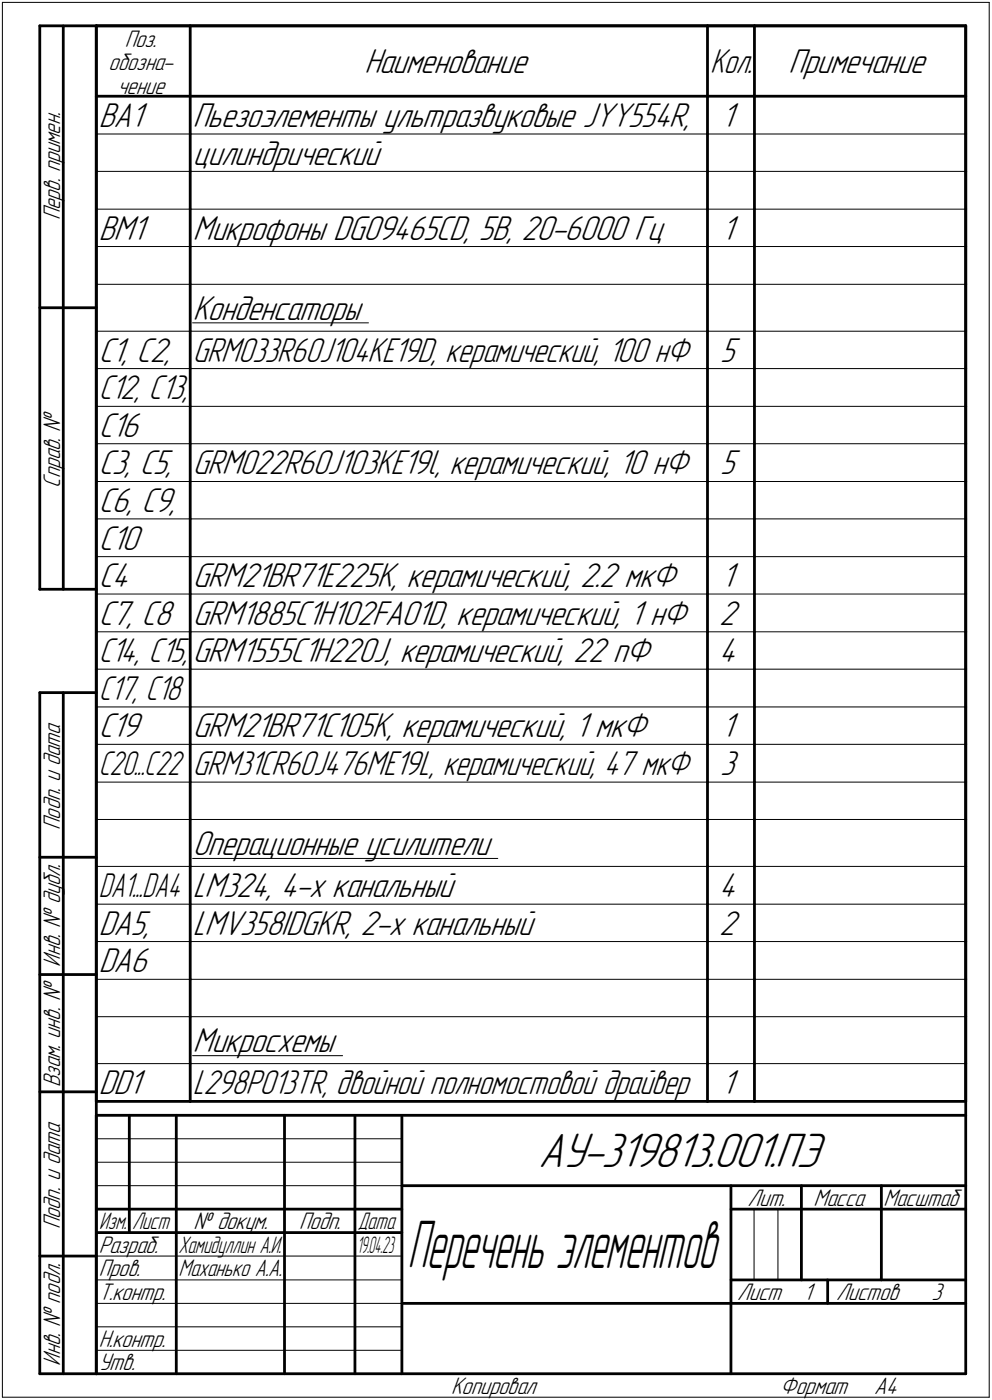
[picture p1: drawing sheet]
<svg xmlns="http://www.w3.org/2000/svg" width="211mm" height="298mm" viewBox="0 0 211 298" stroke-linecap="round" stroke-linejoin="round" font-family="sans-serif">
<defs><g id="words">
<text font-size="15" x="86.7" y="270.1">Перечень элементов</text>
<text font-size="10.9" x="114.6" y="248.5">АУ-319813.001.ПЭ</text>
<g font-size="7.8">
<text x="77.5" y="15.5">Наименование</text>
<text x="167.8" y="15.5">Примечание</text>
<text x="21" y="27">BA1</text>
<text x="41" y="27">Пьезоэлементы ультразвуковые JYY554R,</text>
<text x="153.5" y="27">1</text>
<text x="41" y="35">цилиндрический</text>
<text x="21" y="51">BM1</text>
<text x="41" y="51">Микрофоны DG09465CD, 5В, 20-6000 Гц</text>
<text x="153.5" y="51">1</text>
<text x="41" y="68">Конденсаторы</text>
<text x="21" y="77">C1, C2,</text>
<text x="153.2" y="77">5</text>
<text x="21" y="93">C16</text>
<text x="21" y="101">C3, C5,</text>
<text x="41" y="101">GRM022R60J103KE19l, керамический, 10 нФ</text>
<text x="153.2" y="101">5</text>
<text x="21" y="109">C6, C9,</text>
<text x="21" y="117">C10</text>
<text x="21" y="125">C4</text>
<text x="41" y="125">GRM21BR71E225K, керамический, 2.2 мкФ</text>
<text x="153.5" y="125">1</text>
<text x="21" y="133">C7, C8</text>
<text x="41" y="133">GRM1885C1H102FA01D, керамический, 1 нФ</text>
<text x="153" y="133">2</text>
<text x="41" y="141">GRM1555C1H220J, керамический, 22 пФ</text>
<text x="153" y="141">4</text>
<text x="21" y="157">C19</text>
<text x="41" y="157">GRM21BR71C105K, керамический, 1 мкФ</text>
<text x="153.5" y="157">1</text>
<text x="153.2" y="165">3</text>
<text x="41" y="182">Операционные усилители</text>
<text x="41" y="191">LM324, 4-х канальный</text>
<text x="153" y="191">4</text>
<text x="21" y="199">DA5,</text>
<text x="41" y="199">LMV358IDGKR, 2-х канальный</text>
<text x="153" y="199">2</text>
<text x="21" y="207">DA6</text>
<text x="41" y="224">Микросхемы</text>
<text x="21" y="233">DD1</text>
<text x="153.5" y="233">1</text>
</g>
<g font-size="7.7">
<text x="151.1" y="15.5">Кол.</text>
<text x="41" y="77">GRM033R60J104KE19D, керамический, 100 нФ</text>
<text x="21" y="85">C12, C13,</text>
<text x="21" y="141">C14, C15,</text>
<text x="21" y="149">C17, C18</text>
<text x="41" y="165">GRM31CR60J476ME19L, керамический, 47 мкФ</text>
<text x="41" y="233">L298P013TR, двойной полномостовой драйвер</text>
</g>
<g font-size="7.6">
<text x="21" y="165">C20...C22</text>
<text x="21" y="191">DA1...DA4</text>
</g>
<g font-size="5.4">
<text x="26.5" y="9.9">Поз.</text>
<text x="23.1" y="14.9">обозна-</text>
<text x="25" y="19.9">чение</text>
<text x="12.8" y="46.9" transform="rotate(-90 12.8 46.9)">Перв. примен.</text>
<text x="12.8" y="103.8" transform="rotate(-90 12.8 103.8)">Справ. №</text>
<text x="12.8" y="176.7" transform="rotate(-90 12.8 176.7)">Подп. и дата</text>
<text x="12.8" y="205.8" transform="rotate(-90 12.8 205.8)">Инв. № дубл.</text>
<text x="12.8" y="231.6" transform="rotate(-90 12.8 231.6)">Взам. инв. №</text>
<text x="159.1" y="256.8">Лит.</text>
<text x="173.1" y="256.8">Масса</text>
<text x="188" y="256.8">Масштаб</text>
<text x="12.8" y="261.7" transform="rotate(-90 12.8 261.7)">Подп. и дата</text>
<text x="41.2" y="261.8">№ докум.</text>
<text x="63.6" y="261.8">Подп.</text>
<text x="21" y="266.8">Разраб.</text>
<text x="21" y="271.8">Пров.</text>
<text x="38" y="271.8">Маханько А.А.</text>
<text x="21" y="276.8">Т.контр.</text>
<text x="156.9" y="276.8">Лист</text>
<text x="171" y="276.8">1</text>
<text x="177.9" y="276.8">Листов</text>
<text x="198.2" y="276.8">3</text>
<text x="21" y="286.8">Н.контр.</text>
<text x="12.8" y="290.8" transform="rotate(-90 12.8 290.8)">Инв. № подл.</text>
<text x="21" y="291.8">Утв.</text>
<text x="96" y="296.8">Копировал</text>
<text x="166" y="296.8">Формат</text>
<text x="186" y="296.8">A4</text>
</g>
<g font-size="5.3">
<text x="21.1" y="261.8">Изм.</text>
<text x="28.1" y="261.8">Лист</text>
<text x="76.1" y="261.8">Дата</text>
<text x="38" y="266.8">Хамидуллин А.И.</text>
</g>
<g font-size="5.2">
<text x="76" y="266.8">1</text>
<text x="76.8" y="266.8">9.04.23</text>
</g>
</g></defs>
<g fill="none" stroke="#000" stroke-width=".59">
<path d="M8.5 5.5v120zM8.5 5.5h12zM13.5 5.5v120zM20.5 5.5h20zM20.5 5.5v15zM20.5 5.5v287zM20.5 5.5h185zM40.5 5.5h110zM40.5 5.5v15zM150.5 5.5h10zM150.5 5.5v15zM160.5 5.5h45z"/>
<path d="M160.5 5.5v15zM205.5 5.5v15zM205.5 5.5v287zM20.5 20.5v8zM20.5 20.5h20zM20.5 28.5v8zM20.5 36.5v8zM40.5 20.5v8zM40.5 28.5v8zM40.5 36.5v8zM40.5 20.5h110zM150.5 20.5v8z"/>
<path d="M150.5 28.5v8zM150.5 36.5v8zM150.5 20.5h10zM160.5 20.5v8zM160.5 28.5v8zM160.5 36.5v8zM160.5 20.5h45zM205.5 20.5v8zM205.5 28.5v8zM205.5 36.5v8zM20.5 44.5v8zM20.5 52.5v8z"/>
<path d="M40.5 44.5v8zM40.5 52.5v8zM150.5 44.5v8zM150.5 52.5v8zM160.5 44.5v8zM160.5 52.5v8zM205.5 44.5v8zM205.5 52.5v8zM8.5 65.5h12zM20.5 60.5v10zM20.5 70.5v8zM20.5 78.5v8z"/>
<path d="M40.5 60.5v10zM40.5 70.5v8zM40.5 78.5v8zM150.5 60.5v10zM150.5 70.5v8zM150.5 78.5v8zM160.5 60.5v10zM160.5 70.5v8zM160.5 78.5v8zM205.5 60.5v10zM205.5 70.5v8zM205.5 78.5v8z"/>
<path d="M20.5 86.5v8zM20.5 94.5v8zM40.5 86.5v8zM40.5 94.5v8zM150.5 86.5v8zM150.5 94.5v8zM160.5 86.5v8zM160.5 94.5v8zM205.5 86.5v8zM205.5 94.5v8zM20.5 102.5v8zM20.5 110.5v8z"/>
<path d="M20.5 118.5v8zM40.5 102.5v8zM40.5 110.5v8zM40.5 118.5v8zM150.5 102.5v8zM150.5 110.5v8zM150.5 118.5v8zM160.5 102.5v8zM160.5 110.5v8zM160.5 118.5v8zM205.5 102.5v8zM205.5 110.5v8z"/>
<path d="M205.5 118.5v8zM8.5 125.5h12zM20.5 126.5v8zM20.5 134.5v8zM40.5 126.5v8zM40.5 134.5v8zM150.5 126.5v8zM150.5 134.5v8zM160.5 126.5v8zM160.5 134.5v8zM205.5 126.5v8zM205.5 134.5v8z"/>
<path d="M8.5 147.5v145zM8.5 147.5h12zM13.5 147.5v145zM20.5 142.5v8zM20.5 150.5v8zM20.5 158.5v8zM40.5 142.5v8zM40.5 150.5v8zM40.5 158.5v8zM150.5 142.5v8zM150.5 150.5v8zM150.5 158.5v8z"/>
<path d="M160.5 142.5v8zM160.5 150.5v8zM160.5 158.5v8zM205.5 142.5v8zM205.5 150.5v8zM205.5 158.5v8zM20.5 166.5v8zM20.5 174.5v10zM40.5 166.5v8zM40.5 174.5v10zM150.5 166.5v8zM150.5 174.5v10z"/>
<path d="M160.5 166.5v8zM160.5 174.5v10zM205.5 166.5v8zM205.5 174.5v10zM8.5 182.5h12zM20.5 184.5v8zM20.5 192.5v8zM40.5 184.5v8zM40.5 192.5v8zM150.5 184.5v8zM150.5 192.5v8zM160.5 184.5v8z"/>
<path d="M160.5 192.5v8zM205.5 184.5v8zM205.5 192.5v8zM8.5 207.5h12zM20.5 200.5v8zM20.5 208.5v8zM20.5 216.5v10zM40.5 200.5v8zM40.5 208.5v8zM40.5 216.5v10zM150.5 200.5v8zM150.5 208.5v8z"/>
<path d="M150.5 216.5v10zM160.5 200.5v8zM160.5 208.5v8zM160.5 216.5v10zM205.5 200.5v8zM205.5 208.5v8zM205.5 216.5v10zM8.5 232.5h12zM20.5 226.5v8zM20.5 234.5h20zM20.5 237.5h185zM20.5 237.5v55z"/>
<path d="M27.5 237.5v25zM37.5 237.5v55zM40.5 226.5v8zM40.5 234.5h110zM60.5 237.5v55zM75.5 237.5v55zM85.5 237.5v55zM150.5 226.5v8zM150.5 234.5h10zM160.5 226.5v8zM160.5 234.5h45zM205.5 226.5v8z"/>
<path d="M20.5 257.5h65zM85.5 252.5h120zM155.5 252.5v40zM155.5 257.5h15zM170.5 252.5v20zM170.5 257.5h35zM187.5 252.5v20zM8.5 267.5h12zM20.5 262.5h65zM85.5 277.5h70zM155.5 277.5h50zM155.5 272.5h50z"/>
<path d="M176.1 272.5v5zM8.5 292.5h12zM20.5 292.5h185z"/>
</g>
<g fill="none" stroke="#000" stroke-width=".21">
<path d="M.5 .5v297zM.5 .5h210zM210.5 .5v297zM20.5 28.5h20zM20.5 36.5h20zM40.5 28.5h110zM40.5 36.5h110zM150.5 28.5h10zM150.5 36.5h10zM160.5 28.5h45zM160.5 36.5h45zM20.5 44.5h20z"/>
<path d="M20.5 52.5h20zM40.5 44.5h110zM40.5 52.5h110zM150.5 44.5h10zM150.5 52.5h10zM160.5 44.5h45zM160.5 52.5h45zM20.5 60.5h20zM20.5 70.5h20zM20.5 78.5h20zM40.5 60.5h110zM40.5 70.5h110z"/>
<path d="M40.5 78.5h110zM41 68.7h37.4zM150.5 60.5h10zM150.5 70.5h10zM150.5 78.5h10zM160.5 60.5h45zM160.5 70.5h45zM160.5 78.5h45zM20.5 86.5h20zM20.5 94.5h20zM40.5 86.5h110zM40.5 94.5h110z"/>
<path d="M150.5 86.5h10zM150.5 94.5h10zM160.5 86.5h45zM160.5 94.5h45zM20.5 102.5h20zM20.5 110.5h20zM20.5 118.5h20zM40.5 102.5h110zM40.5 110.5h110zM40.5 118.5h110zM150.5 102.5h10zM150.5 110.5h10z"/>
<path d="M150.5 118.5h10zM160.5 102.5h45zM160.5 110.5h45zM160.5 118.5h45zM20.5 126.5h20zM20.5 134.5h20zM40.5 126.5h110zM40.5 134.5h110zM150.5 126.5h10zM150.5 134.5h10zM160.5 126.5h45zM160.5 134.5h45z"/>
<path d="M20.5 142.5h20zM20.5 150.5h20zM20.5 158.5h20zM40.5 142.5h110zM40.5 150.5h110zM40.5 158.5h110zM150.5 142.5h10zM150.5 150.5h10zM150.5 158.5h10zM160.5 142.5h45zM160.5 150.5h45zM160.5 158.5h45z"/>
<path d="M20.5 166.5h20zM20.5 174.5h20zM40.5 166.5h110zM40.5 174.5h110zM150.5 166.5h10zM150.5 174.5h10zM160.5 166.5h45zM160.5 174.5h45zM20.5 184.5h20zM20.5 192.5h20zM40.5 184.5h110zM40.5 192.5h110z"/>
<path d="M41 182.8h64.9zM150.5 184.5h10zM150.5 192.5h10zM160.5 184.5h45zM160.5 192.5h45zM20.5 200.5h20zM20.5 208.5h20zM20.5 216.5h20zM40.5 200.5h110zM40.5 208.5h110zM40.5 216.5h110zM150.5 200.5h10z"/>
<path d="M150.5 208.5h10zM150.5 216.5h10zM160.5 200.5h45zM160.5 208.5h45zM160.5 216.5h45zM20.5 226.5h20zM40.5 226.5h110zM41 224.8h31.9zM150.5 226.5h10zM160.5 226.5h45zM20.5 247.5h65zM20.5 252.5h65z"/>
<path d="M20.5 242.5h65zM160.4 257.5v15zM165.5 257.5v15zM20.5 267.5h65zM20.5 272.5h65zM20.5 277.5h65zM.5 297.5h210zM20.5 282.5h65zM20.5 287.5h65z"/>
</g>
<use href="#words"/>
</svg>
